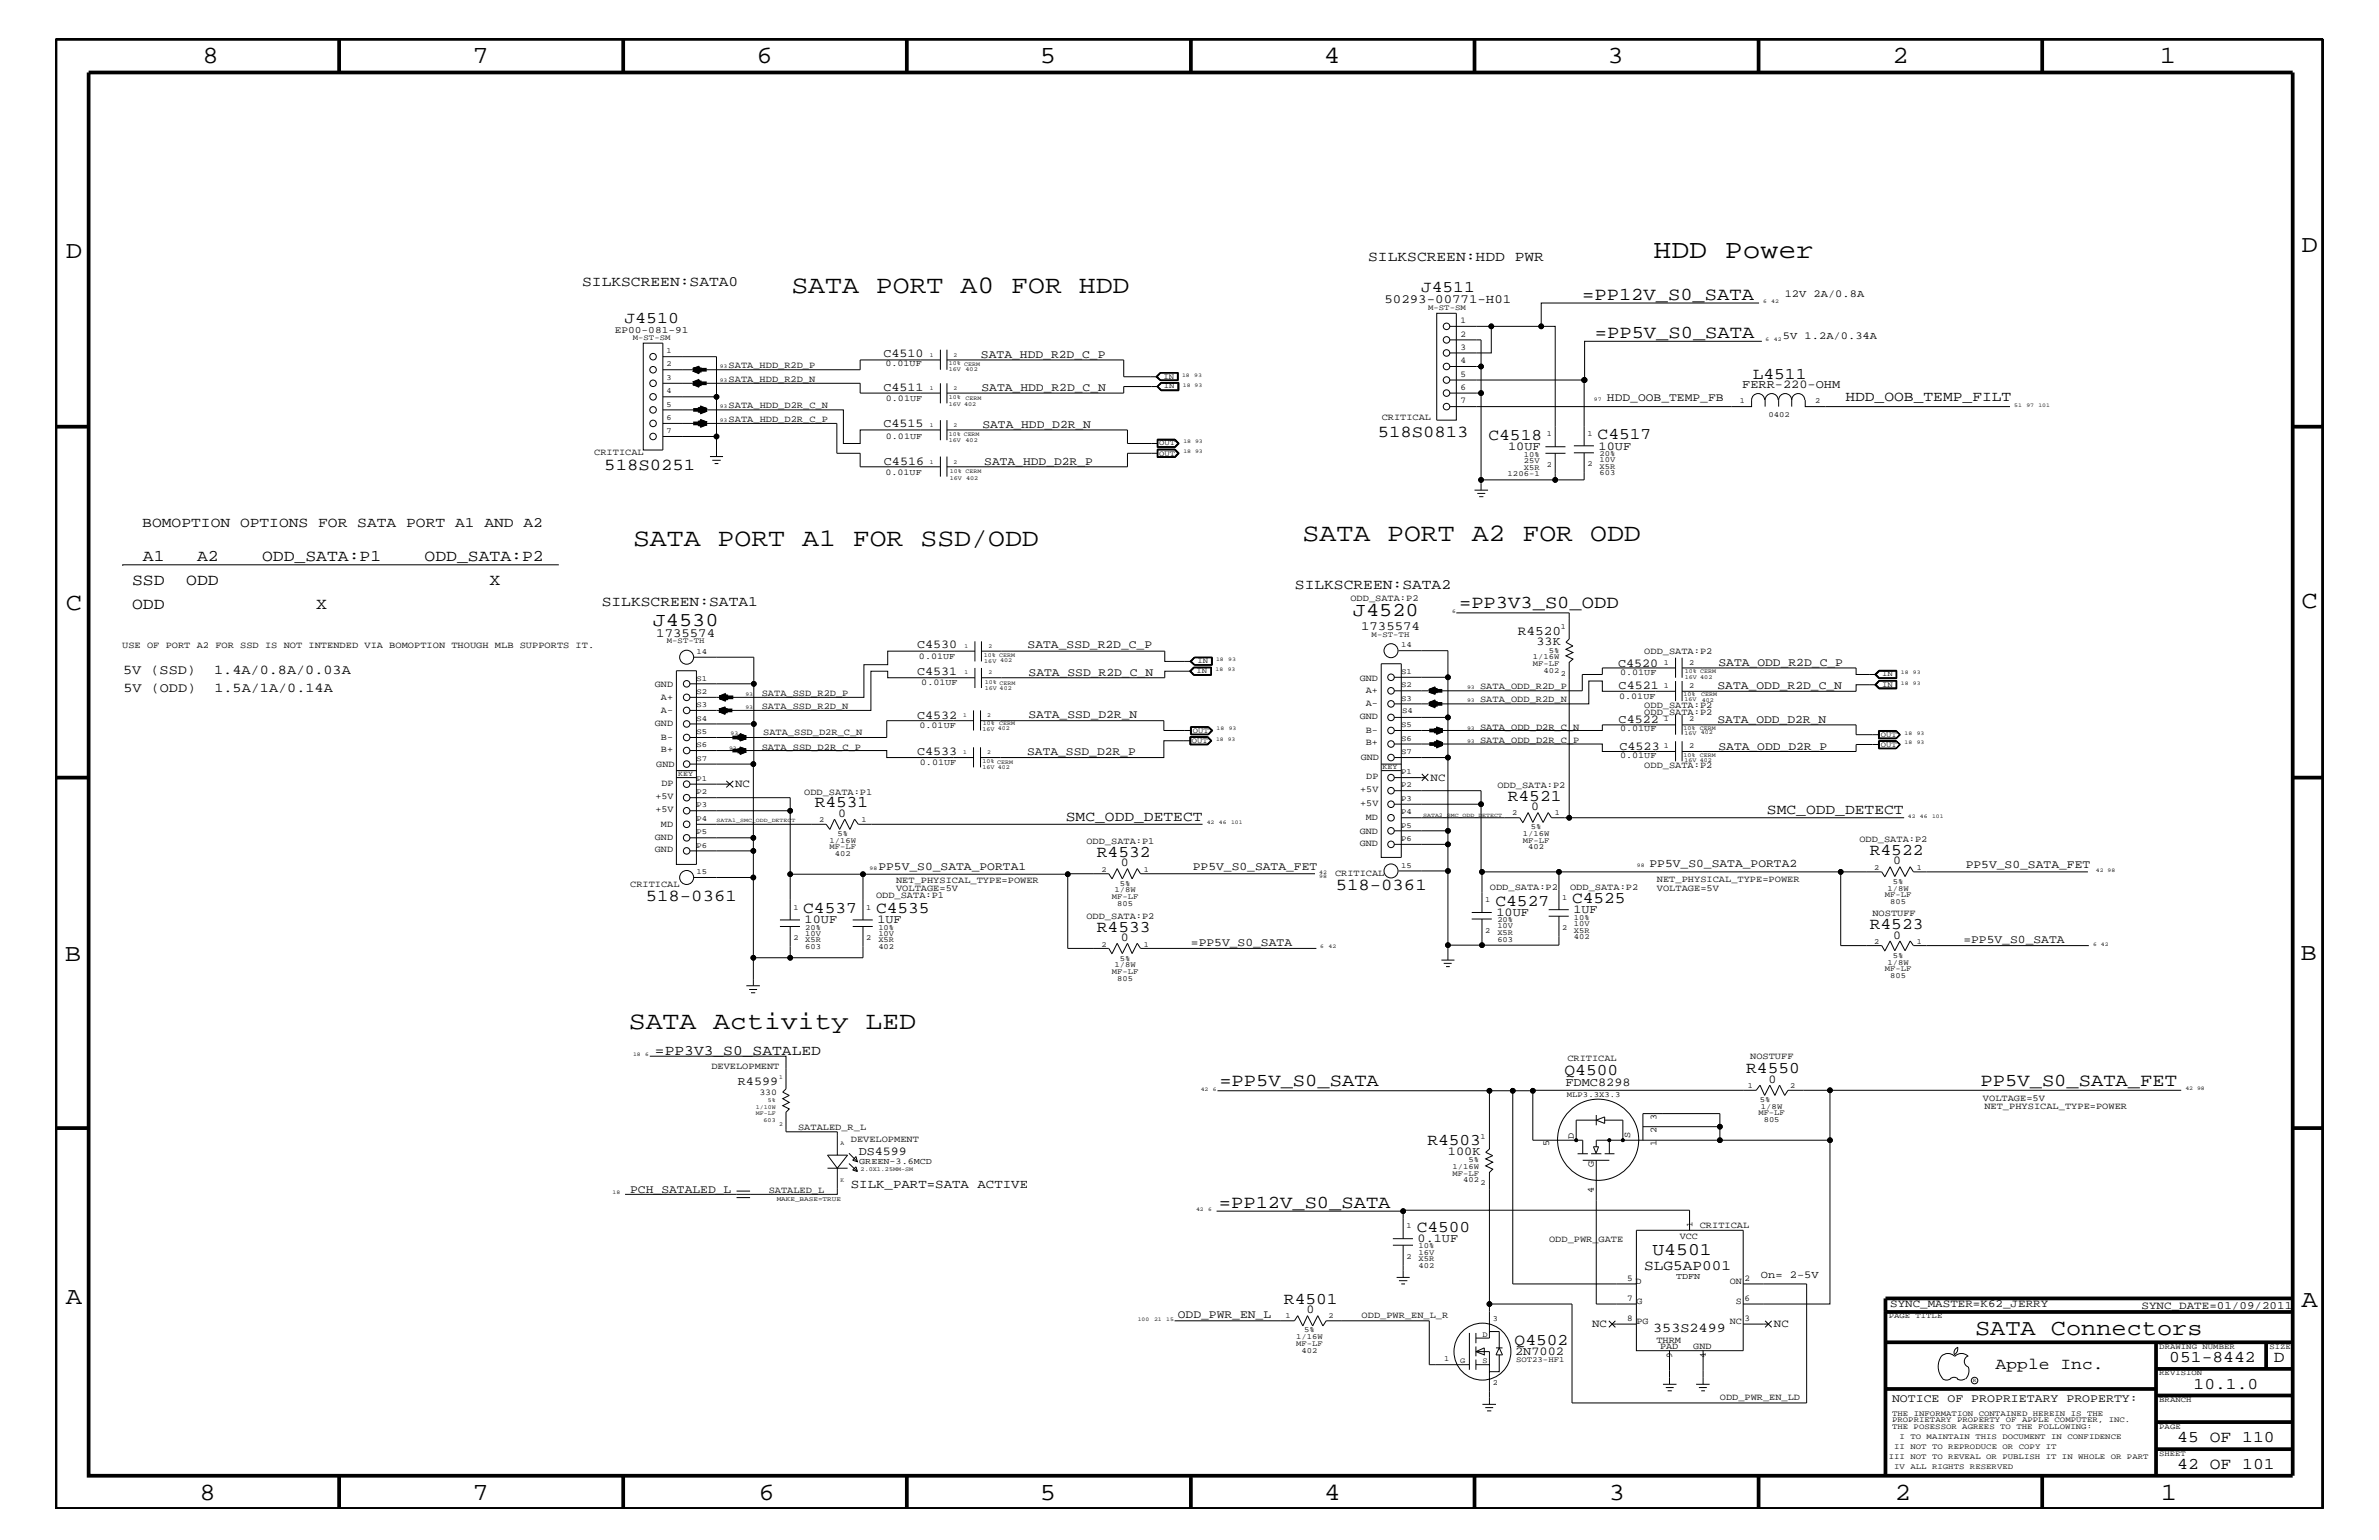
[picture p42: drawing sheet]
<svg xmlns="http://www.w3.org/2000/svg" width="432mm" height="279mm" viewBox="0 0 432 279" stroke-linecap="round" stroke-linejoin="round" font-family="sans-serif">
<defs><g id="words">
<text font-size="4.8" x="300.1" y="46.8">HDD Power</text>
<g font-size="4.6">
<text x="143.6" y="53.2">SATA PORT A0 FOR HDD</text>
<text x="114.9" y="99.1">SATA PORT A1 FOR SSD/ODD</text>
<text x="236.4" y="98.2">SATA PORT A2 FOR ODD</text>
<text x="114.1" y="186.7">SATA Activity LED</text>
</g>
<g font-size="4.5">
<text x="36.7" y="11.5">8</text>
<text x="85.8" y="11.5">7</text>
<text x="137.3" y="11.5">6</text>
<text x="188.7" y="11.5">5</text>
<text x="240.3" y="11.5">4</text>
<text x="291.8" y="11.5">3</text>
<text x="343.5" y="11.5">2</text>
<text x="392" y="11.5">1</text>
<text x="11.9" y="46.8">D</text>
<text x="417.7" y="45.7">D</text>
<text x="11.9" y="110.6">C</text>
<text x="417.7" y="110.3">C</text>
<text x="11.8" y="174.3">B</text>
<text x="417.6" y="174.2">B</text>
<text x="11.9" y="236.7">A</text>
<text x="417.7" y="237.1">A</text>
<text x="36.2" y="272.1">8</text>
<text x="85.8" y="272.1">7</text>
<text x="137.7" y="272.1">6</text>
<text x="188.7" y="272.1">5</text>
<text x="240.4" y="272.1">4</text>
<text x="292" y="272.1">3</text>
<text x="343.9" y="272.1">2</text>
<text x="392.2" y="272.1">1</text>
</g>
<text font-size="4.1" x="358.5" y="242.3">SATA Connectors</text>
<g font-size="3.6">
<text x="118.5" y="113.7">J4530</text>
<text x="245.6" y="111.7">J4520</text>
</g>
<g font-size="3.3">
<text x="287.2" y="54.5">=PP12V_S0_SATA</text>
<text x="289.5" y="61.3">=PP5V_S0_SATA</text>
<text x="264.8" y="110.3">=PP3V3_S0_ODD</text>
<text x="221.3" y="197">=PP5V_S0_SATA</text>
<text x="359.5" y="197">PP5V_S0_SATA_FET</text>
<text x="221.2" y="219.1">=PP12V_S0_SATA</text>
</g>
<text font-size="3.2" x="299.9" y="227.6">U4501</text>
<g font-size="3">
<text x="257.9" y="53">J4511</text>
<text x="113.3" y="58.5">J4510</text>
<text x="318.1" y="68.8">L4511</text>
<text x="250.1" y="79.4">518S0813</text>
<text x="270.2" y="79.9">C4518</text>
<text x="290" y="79.7">C4517</text>
<text x="109.7" y="85.3">518S0251</text>
<text x="26" y="101.8">A1</text>
<text x="35.8" y="101.8">A2</text>
<text x="47.6" y="101.8">ODD_SATA:P1</text>
<text x="77.1" y="101.8">ODD_SATA:P2</text>
<text x="24" y="106.1">SSD</text>
<text x="33.8" y="106.1">ODD</text>
<text x="88.9" y="106.1">X</text>
<text x="24" y="110.5">ODD</text>
<text x="57.4" y="110.5">X</text>
<text x="147.9" y="146.5">R4531</text>
<text x="273.7" y="145.3">R4521</text>
<text x="199.1" y="155.5">R4532</text>
<text x="339.4" y="155.1">R4522</text>
<text x="242.4" y="161.4">518-0361</text>
<text x="117.2" y="163.5">518-0361</text>
<text x="145.8" y="165.6">C4537</text>
<text x="159" y="165.6">C4535</text>
<text x="271.4" y="164.4">C4527</text>
<text x="285.3" y="163.9">C4525</text>
<text x="199.1" y="169">R4533</text>
<text x="339.4" y="168.6">R4523</text>
<text x="284" y="195">Q4500</text>
<text x="316.9" y="194.8">R4550</text>
<text x="259.1" y="207.7">R4503</text>
<text x="257.1" y="223.5">C4500</text>
<text x="233" y="236.6">R4501</text>
<text x="274.9" y="244">Q4502</text>
<text x="362.2" y="248.4">Apple Inc.</text>
<text x="393.7" y="247.1">051-8442</text>
<text x="398.1" y="252">10.1.0</text>
<text x="412.7" y="247.1">D</text>
<text x="395.2" y="261.6">45 OF 110</text>
<text x="395.2" y="266.6">42 OF 101</text>
</g>
<g font-size="2.6">
<text x="248.3" y="47.4">SILKSCREEN:HDD PWR</text>
<text x="105.7" y="51.8">SILKSCREEN:SATA0</text>
<text x="334.9" y="72.7">HDD_OOB_TEMP_FILT</text>
<text x="25.8" y="95.7">BOMOPTION OPTIONS FOR SATA PORT A1 AND A2</text>
<text x="235" y="106.9">SILKSCREEN:SATA2</text>
<text x="109.2" y="110">SILKSCREEN:SATA1</text>
<text x="193.5" y="149">SMC_ODD_DETECT</text>
<text x="320.7" y="147.7">SMC_ODD_DETECT</text>
<text x="118.9" y="191.4">=PP3V3_S0_SATALED</text>
<text x="298.4" y="230.4">SLG5AP001</text>
</g>
<g font-size="2.5">
<text x="22.4" y="122.4">5V (SSD)</text>
<text x="22.4" y="125.5">5V (ODD)</text>
<text x="38.9" y="122.4">1.4A/0.8A/0.03A</text>
<text x="38.9" y="125.5">1.5A/1A/0.14A</text>
<text x="300.1" y="241.7">353S2499</text>
</g>
<text font-size="2.4" x="275.5" y="115.3">R4520</text>
<g font-size="2.3">
<text x="251.3" y="55">50293-00771-H01</text>
<text x="119.1" y="115.5">1735574</text>
<text x="247.1" y="114.2">1735574</text>
<text x="154.4" y="215.6">SILK_PART=SATA ACTIVE</text>
</g>
<g font-size="2.2">
<text x="160.4" y="64.8">C4510</text>
<text x="160.4" y="71">C4511</text>
<text x="316.2" y="70.5">FERR-220-OHM</text>
<text x="160.4" y="77.4">C4515</text>
<text x="273.7" y="81.6">10UF</text>
<text x="290.2" y="81.6">10UF</text>
<text x="160.4" y="84.4">C4516</text>
<text x="166.5" y="117.6">C4530</text>
<text x="278.9" y="117">33K</text>
<text x="166.5" y="122.5">C4531</text>
<text x="293.7" y="120.9">C4520</text>
<text x="293.8" y="125.1">C4521</text>
<text x="166.5" y="130.4">C4532</text>
<text x="293.8" y="131.1">C4522</text>
<text x="166.5" y="137">C4533</text>
<text x="294" y="136.1">C4523</text>
<text x="152.1" y="148.2">0</text>
<text x="277.9" y="147">0</text>
<text x="203.4" y="157.2">0</text>
<text x="343.6" y="156.8">0</text>
<text x="146" y="167.5">10UF</text>
<text x="159.3" y="167.5">1UF</text>
<text x="271.6" y="166.1">10UF</text>
<text x="285.6" y="165.6">1UF</text>
<text x="203.4" y="170.7">0</text>
<text x="343.6" y="170.3">0</text>
<text x="133.9" y="196.8">R4599</text>
<text x="284.1" y="197">FDMC8298</text>
<text x="321" y="196.5">0</text>
<text x="155.9" y="209.6">DS4599</text>
<text x="262.8" y="209.6">100K</text>
<text x="257.3" y="225.3">0.1UF</text>
<text x="237.1" y="238.3">0</text>
<text x="275" y="245.8">2N7002</text>
</g>
<g font-size="2.1">
<text x="178.1" y="64.9">SATA_HDD_R2D_C_P</text>
<text x="178.1" y="70.9">SATA_HDD_R2D_C_N</text>
<text x="178.3" y="77.7">SATA_HDD_D2R_N</text>
<text x="291.7" y="72.7">HDD_OOB_TEMP_FB</text>
<text x="178.6" y="84.4">SATA_HDD_D2R_P</text>
<text x="186.5" y="117.6">SATA_SSD_R2D_C_P</text>
<text x="186.7" y="122.7">SATA_SSD_R2D_C_N</text>
<text x="311.7" y="125.1">SATA_ODD_R2D_C_N</text>
<text x="311.9" y="120.8">SATA_ODD_R2D_C_P</text>
<text x="186.7" y="130.2">SATA_SSD_D2R_N</text>
<text x="311.7" y="131.3">SATA_ODD_D2R_N</text>
<text x="186.4" y="137">SATA_SSD_D2R_P</text>
<text x="311.9" y="136.1">SATA_ODD_D2R_P</text>
<text x="159.4" y="157.8">PP5V_S0_SATA_PORTA1</text>
<text x="216.5" y="157.9">PP5V_S0_SATA_FET</text>
<text x="299.4" y="157.3">PP5V_S0_SATA_PORTA2</text>
<text x="356.8" y="157.5">PP5V_S0_SATA_FET</text>
<text x="216.2" y="171.6">=PP5V_S0_SATA</text>
<text x="356.4" y="171.1">=PP5V_S0_SATA</text>
<text x="114.4" y="216.4">PCH_SATALED_L</text>
<text x="213.8" y="239.1">ODD_PWR_EN_L</text>
<text x="343.4" y="254.4">NOTICE OF PROPRIETARY PROPERTY:</text>
</g>
<g font-size="2">
<text x="133.4" y="142.9">NC</text>
<text x="259.7" y="141.7">NC</text>
<text x="343.1" y="237.2">SYNC_MASTER=K62_JERRY</text>
<text x="388.7" y="237.4">SYNC_DATE=01/09/2011</text>
<text x="289" y="240.8">NC</text>
<text x="322" y="240.8">NC</text>
</g>
<g font-size="1.9">
<text x="323.9" y="53.9">12V 2A/0.8A</text>
<text x="323.6" y="61.5">5V 1.2A/0.34A</text>
<text x="319.6" y="231.8">On= 2-5V</text>
</g>
<text font-size="1.8" x="111.6" y="60.4">EP00-081-91</text>
<g font-size="1.7">
<text x="132.2" y="69.3">SATA_HDD_R2D_N</text>
<text x="132.2" y="66.8">SATA_HDD_R2D_P</text>
<text x="132.2" y="74.1">SATA_HDD_D2R_C_N</text>
<text x="132.2" y="76.6">SATA_HDD_D2R_C_P</text>
<text x="250.8" y="76.2">CRITICAL</text>
<text x="107.9" y="82.5">CRITICAL</text>
<text x="245.1" y="109.1">ODD_SATA:P2</text>
<text x="22.2" y="117.5">USE OF PORT A2 FOR SSD IS NOT INTENDED VIA BOMOPTION THOUGH MLB SUPPORTS IT.</text>
<text x="298.4" y="118.7">ODD_SATA:P2</text>
<text x="118.9" y="124.7">GND</text>
<text x="246.8" y="123.5">GND</text>
<text x="247.9" y="125.8">A+</text>
<text x="268.6" y="125.1">SATA_ODD_R2D_P</text>
<text x="118.9" y="131.7">GND</text>
<text x="120" y="129.3">A-</text>
<text x="120" y="127">A+</text>
<text x="138.3" y="126.3">SATA_SSD_R2D_P</text>
<text x="138.3" y="128.7">SATA_SSD_R2D_N</text>
<text x="246.8" y="130.5">GND</text>
<text x="247.9" y="128">A-</text>
<text x="268.6" y="127.5">SATA_ODD_R2D_N</text>
<text x="298.4" y="128.5">ODD_SATA:P2</text>
<text x="298.4" y="129.7">ODD_SATA:P2</text>
<text x="120" y="134.2">B-</text>
<text x="120" y="136.4">B+</text>
<text x="138.3" y="136">SATA_SSD_D2R_C_P</text>
<text x="138.5" y="133.4">SATA_SSD_D2R_C_N</text>
<text x="247" y="137.9">GND</text>
<text x="247.9" y="133">B-</text>
<text x="247.9" y="135.2">B+</text>
<text x="268.6" y="132.4">SATA_ODD_D2R_C_N</text>
<text x="268.6" y="134.7">SATA_ODD_D2R_C_P</text>
<text x="119.1" y="139.1">GND</text>
<text x="120.1" y="142.6">DP</text>
<text x="246.9" y="143.7">+5V</text>
<text x="248" y="141.4">DP</text>
<text x="271.8" y="143">ODD_SATA:P2</text>
<text x="298.4" y="139.4">ODD_SATA:P2</text>
<text x="119" y="147.3">+5V</text>
<text x="119" y="144.9">+5V</text>
<text x="146" y="144.2">ODD_SATA:P1</text>
<text x="246.9" y="146.2">+5V</text>
<text x="247.9" y="148.8">MD</text>
<text x="118.9" y="154.6">GND</text>
<text x="118.9" y="152.4">GND</text>
<text x="120" y="150.1">MD</text>
<text x="197.2" y="153.2">ODD_SATA:P1</text>
<text x="246.8" y="153.4">GND</text>
<text x="246.8" y="151.2">GND</text>
<text x="337.5" y="152.9">ODD_SATA:P2</text>
<text x="114.4" y="160.9">CRITICAL</text>
<text x="162.6" y="161.6">VOLTAGE=5V</text>
<text x="162.6" y="160.1">NET_PHYSICAL_TYPE=POWER</text>
<text x="242.3" y="158.9">CRITICAL</text>
<text x="270.4" y="161.4">ODD_SATA:P2</text>
<text x="285" y="161.4">ODD_SATA:P2</text>
<text x="300.7" y="161.7">VOLTAGE=5V</text>
<text x="300.7" y="160">NET_PHYSICAL_TYPE=POWER</text>
<text x="159" y="163">ODD_SATA:P1</text>
<text x="197.2" y="166.7">ODD_SATA:P2</text>
<text x="339.9" y="166.2">NOSTUFF</text>
<text x="129.1" y="193.9">DEVELOPMENT</text>
<text x="284.5" y="192.6">CRITICAL</text>
<text x="317.7" y="192.2">NOSTUFF</text>
<text x="300.7" y="203.1" transform="rotate(-90 300.7 203.1)">3</text>
<text x="359.9" y="199.8">VOLTAGE=5V</text>
<text x="360.2" y="201.3">NET_PHYSICAL_TYPE=POWER</text>
<text x="144.9" y="205.1">SATALED_R_L</text>
<text x="154.4" y="207.1">DEVELOPMENT</text>
<text x="281.2" y="208" transform="rotate(-90 281.2 208)">5</text>
<text x="285.7" y="206.6" transform="rotate(-90 285.7 206.6)">D</text>
<text x="295.9" y="206.5" transform="rotate(-90 295.9 206.5)">S</text>
<text x="300.7" y="208" transform="rotate(-90 300.7 208)">1</text>
<text x="300.7" y="205.5" transform="rotate(-90 300.7 205.5)">2</text>
<text x="289.3" y="211.7" transform="rotate(-90 289.3 211.7)">G</text>
<text x="139.5" y="216.4">SATALED_L</text>
<text x="289.3" y="216.4" transform="rotate(-90 289.3 216.4)">4</text>
<text x="281.2" y="225.4">ODD_PWR_GATE</text>
<text x="304.9" y="224.7">VCC</text>
<text x="308.5" y="222.9">CRITICAL</text>
<text x="296.8" y="232.9">D</text>
<text x="313.9" y="232.9">ON</text>
<text x="247.1" y="239.1">ODD_PWR_EN_L_R</text>
<text x="297" y="236.6">G</text>
<text x="315" y="236.6">S</text>
<text x="297" y="240.2">PG</text>
<text x="300.7" y="243.6">THRM</text>
<text x="301.3" y="244.8">PAD</text>
<text x="307.3" y="244.8">GND</text>
<text x="313.9" y="240.2">NC</text>
<text x="312.2" y="253.9">ODD_PWR_EN_LD</text>
</g>
<g font-size="1.6">
<text x="265.1" y="58.6">1</text>
<text x="265.1" y="65.9">4</text>
<text x="265.1" y="63.4">3</text>
<text x="265.1" y="61.1">2</text>
<text x="160.7" y="66.5">0.01UF</text>
<text x="265.1" y="70.7">6</text>
<text x="265.1" y="68.4">5</text>
<text x="160.8" y="72.8">0.01UF</text>
<text x="265.1" y="73.2">7</text>
<text x="160.8" y="79.6">0.01UF</text>
<text x="160.7" y="86.1">0.01UF</text>
<text x="166.8" y="119.6">0.01UF</text>
<text x="167.2" y="124.3">0.01UF</text>
<text x="294" y="122.5">0.01UF</text>
<text x="293.9" y="126.9">0.01UF</text>
<text x="166.9" y="132.1">0.01UF</text>
<text x="294" y="137.5">0.01UF</text>
<text x="294" y="132.7">0.01UF</text>
<text x="167" y="138.7">0.01UF</text>
<text x="137.8" y="198.7">330</text>
<text x="156" y="211.3">GREEN-3.6MCD</text>
<text x="307.2" y="222.6" transform="rotate(-90 307.2 222.6)">1</text>
<text x="295.3" y="232.4">5</text>
<text x="304.2" y="232.1">TDFN</text>
<text x="316.7" y="232.4">2</text>
<text x="295.3" y="236.1">7</text>
<text x="295.3" y="239.7">8</text>
<text x="316.7" y="236.1">6</text>
<text x="316.7" y="239.7">3</text>
<text x="303.5" y="246.3" transform="rotate(-90 303.5 246.3)">9</text>
<text x="309.6" y="246.3" transform="rotate(-90 309.6 246.3)">4</text>
</g>
<g font-size="1.4">
<text x="259.2" y="56.3">M-ST-SM</text>
<text x="114.9" y="61.8">M-ST-SM</text>
<text x="121" y="64">1</text>
<text x="121" y="71.3">4</text>
<text x="121" y="68.9">3</text>
<text x="121" y="66.5">2</text>
<text x="211.2" y="68.7">IN</text>
<text x="211.2" y="70.5">IN</text>
<text x="121" y="76.2">6</text>
<text x="121" y="73.8">5</text>
<text x="315.8" y="73.2">1</text>
<text x="321" y="75.7">0402</text>
<text x="329.4" y="73.2">2</text>
<text x="121" y="78.6">7</text>
<text x="210.4" y="80.8">OUT</text>
<text x="210.4" y="82.7">OUT</text>
<text x="276.6" y="83.9">25V</text>
<text x="276.6" y="82.8">10%</text>
<text x="280.8" y="79.2">1</text>
<text x="288.1" y="79.1">1</text>
<text x="290.3" y="82.7">20%</text>
<text x="290.3" y="83.8">10V</text>
<text x="273.6" y="86.4">1206-1</text>
<text x="276.6" y="85.2">X5R</text>
<text x="280.8" y="84.7">2</text>
<text x="288.1" y="84.5">2</text>
<text x="290.3" y="86.2">603</text>
<text x="290.3" y="85">X5R</text>
<text x="121" y="116.7">M-ST-TH</text>
<text x="126.4" y="118.6">14</text>
<text x="249" y="115.5">M-ST-TH</text>
<text x="254.3" y="117.4">14</text>
<text x="278.2" y="119.6">1/16W</text>
<text x="281.1" y="118.4">5%</text>
<text x="283.3" y="114.2">1</text>
<text x="126.4" y="123.5">S1</text>
<text x="126.4" y="125.9">S2</text>
<text x="217.2" y="122.1">IN</text>
<text x="217.3" y="120.3">IN</text>
<text x="254.3" y="122.3">S1</text>
<text x="254.3" y="124.7">S2</text>
<text x="278.2" y="120.8">MF-LF</text>
<text x="280.2" y="122">402</text>
<text x="283.3" y="122.6">2</text>
<text x="302" y="120.6">1</text>
<text x="302" y="124.8">1</text>
<text x="306.6" y="120.6">2</text>
<text x="306.6" y="124.8">2</text>
<text x="341.6" y="122.7">IN</text>
<text x="341.6" y="124.6">IN</text>
<text x="126.4" y="130.8">S4</text>
<text x="126.4" y="128.3">S3</text>
<text x="254.3" y="131.9">S5</text>
<text x="254.3" y="127.1">S3</text>
<text x="254.5" y="129.4">S4</text>
<text x="302" y="130.8">1</text>
<text x="306.6" y="130.8">2</text>
<text x="126.4" y="135.6">S6</text>
<text x="126.4" y="133.2">S5</text>
<text x="216.3" y="134.7">OUT</text>
<text x="216.5" y="133">OUT</text>
<text x="254.3" y="136.8">S7</text>
<text x="254.3" y="134.4">S6</text>
<text x="302" y="135.7">1</text>
<text x="306.6" y="135.7">2</text>
<text x="341.4" y="133.6">OUT</text>
<text x="341.4" y="135.5">OUT</text>
<text x="123.1" y="140.8">KEY</text>
<text x="126.4" y="138">S7</text>
<text x="126.4" y="141.7">P1</text>
<text x="251" y="139.6">KEY</text>
<text x="254.3" y="142.9">P2</text>
<text x="254.3" y="140.4">P1</text>
<text x="126.4" y="146.5">P3</text>
<text x="126.4" y="144">P2</text>
<text x="126.4" y="149">P4</text>
<text x="148.7" y="149.2">2</text>
<text x="156.4" y="149.2">1</text>
<text x="254.3" y="145.3">P3</text>
<text x="254.3" y="147.7">P4</text>
<text x="274.5" y="147.9">2</text>
<text x="282.2" y="147.9">1</text>
<text x="126.4" y="153.8">P6</text>
<text x="126.4" y="151.3">P5</text>
<text x="150.6" y="154.1">MF-LF</text>
<text x="150.6" y="152.9">1/16W</text>
<text x="151.6" y="155.4">402</text>
<text x="152" y="151.8">5%</text>
<text x="254.3" y="152.6">P6</text>
<text x="254.3" y="150.1">P5</text>
<text x="276.4" y="151.8">1/16W</text>
<text x="276.4" y="152.9">MF-LF</text>
<text x="277.4" y="154.1">402</text>
<text x="277.8" y="150.5">5%</text>
<text x="126.4" y="158.6">15</text>
<text x="199.9" y="158.2">2</text>
<text x="202.3" y="161.9">1/8W</text>
<text x="203.2" y="160.7">5%</text>
<text x="207.6" y="158.2">1</text>
<text x="254.3" y="157.4">15</text>
<text x="340.2" y="157.8">2</text>
<text x="342.6" y="161.6">1/8W</text>
<text x="343.5" y="160.3">5%</text>
<text x="347.9" y="157.8">1</text>
<text x="144" y="165">1</text>
<text x="157.2" y="165">1</text>
<text x="201.8" y="163.1">MF-LF</text>
<text x="202.8" y="164.4">805</text>
<text x="269.6" y="163.7">1</text>
<text x="271.8" y="167.3">20%</text>
<text x="283.5" y="163.3">1</text>
<text x="285.7" y="166.9">10%</text>
<text x="342.1" y="162.8">MF-LF</text>
<text x="343.1" y="163.9">805</text>
<text x="144" y="170.5">2</text>
<text x="146.1" y="169.8">10V</text>
<text x="146.1" y="168.7">20%</text>
<text x="146.1" y="171">X5R</text>
<text x="146.1" y="172.2">603</text>
<text x="157.2" y="170.5">2</text>
<text x="159.4" y="169.8">10V</text>
<text x="159.4" y="168.7">10%</text>
<text x="159.4" y="171">X5R</text>
<text x="159.4" y="172.2">402</text>
<text x="199.9" y="171.7">2</text>
<text x="207.6" y="171.7">1</text>
<text x="269.6" y="169.2">2</text>
<text x="271.8" y="170.9">603</text>
<text x="271.8" y="169.7">X5R</text>
<text x="271.8" y="168.4">10V</text>
<text x="283.5" y="168.7">2</text>
<text x="285.7" y="170.4">402</text>
<text x="285.7" y="169.2">X5R</text>
<text x="285.7" y="168">10V</text>
<text x="340.2" y="171.2">2</text>
<text x="343.5" y="173.8">5%</text>
<text x="347.9" y="171.2">1</text>
<text x="201.8" y="176.7">MF-LF</text>
<text x="202.3" y="175.5">1/8W</text>
<text x="202.8" y="177.9">805</text>
<text x="203.2" y="174.3">5%</text>
<text x="342.1" y="176.2">MF-LF</text>
<text x="342.6" y="175">1/8W</text>
<text x="343.1" y="177.4">805</text>
<text x="317.2" y="197.4">1</text>
<text x="325" y="197.4">2</text>
<text x="284.4" y="199.1">MLP3.3X3.3</text>
<text x="319.2" y="202.4">MF-LF</text>
<text x="319.4" y="200">5%</text>
<text x="319.6" y="201.2">1/8W</text>
<text x="320.1" y="203.6">805</text>
<text x="268.7" y="206.6">1</text>
<text x="263.7" y="212.1">1/16W</text>
<text x="263.7" y="213.3">MF-LF</text>
<text x="265.6" y="214.5">402</text>
<text x="266.5" y="210.8">5%</text>
<text x="268.7" y="215.1">2</text>
<text x="255.3" y="222.9">1</text>
<text x="257.5" y="227.6">16V</text>
<text x="257.5" y="226.5">10%</text>
<text x="255.3" y="228.4">2</text>
<text x="257.5" y="230.1">402</text>
<text x="257.5" y="228.8">X5R</text>
<text x="233.3" y="239.2">1</text>
<text x="241.1" y="239.2">2</text>
<text x="270.9" y="239.7">3</text>
<text x="342.8" y="239.2">PAGE TITLE</text>
<text x="235.2" y="244.2">MF-LF</text>
<text x="235.2" y="243">1/16W</text>
<text x="236.2" y="245.4">402</text>
<text x="236.7" y="241.8">5%</text>
<text x="269.1" y="242.5">D</text>
<text x="391.9" y="244.7">DRAWING NUMBER</text>
<text x="411.9" y="244.7">SIZE</text>
<text x="262.1" y="247">1</text>
<text x="265" y="247.3">G</text>
<text x="269.1" y="247.3">S</text>
<text x="270.9" y="251.2">2</text>
<text x="275.2" y="247.1">SOT23-HF1</text>
<text x="391.9" y="249.5">REVISION</text>
<text x="343.4" y="256.8">THE INFORMATION CONTAINED HEREIN IS THE</text>
<text x="391.9" y="254.4">BRANCH</text>
<text x="343.4" y="259.3">THE POSESSOR AGREES TO THE FOLLOWING:</text>
<text x="343.4" y="258">PROPRIETARY PROPERTY OF APPLE COMPUTER, INC.</text>
<text x="343.8" y="262.9">II NOT TO REPRODUCE OR COPY IT</text>
<text x="344.8" y="261.1">I TO MAINTAIN THIS DOCUMENT IN CONFIDENCE</text>
<text x="391.9" y="259.3">PAGE</text>
<text x="342.8" y="264.7">III NOT TO REVEAL OR PUBLISH IT IN WHOLE OR PART</text>
<text x="343.8" y="266.6">IV ALL RIGHTS RESERVED</text>
<text x="391.9" y="264.1">SHEET</text>
</g>
<text font-size="1.2" x="141" y="217.9">MAKE_BASE=TRUE</text>
<g font-size="1.1">
<text x="168.7" y="64.7">1</text>
<text x="173.1" y="64.7">2</text>
<text x="168.7" y="70.7">1</text>
<text x="172.2" y="67.3">16V</text>
<text x="172.2" y="66.2">10% CERM</text>
<text x="173.1" y="70.7">2</text>
<text x="175.3" y="67.3">402</text>
<text x="168.7" y="77.4">1</text>
<text x="172.2" y="73.7">16V 402</text>
<text x="172.2" y="72.4">10%</text>
<text x="173.1" y="77.4">2</text>
<text x="175.3" y="72.6">CERM</text>
<text x="172.2" y="79.1">10% CERM</text>
<text x="172.2" y="80.2">16V</text>
<text x="175.3" y="80.2">402</text>
<text x="168.7" y="84.1">1</text>
<text x="172.4" y="87.1">16V 402</text>
<text x="172.4" y="85.9">10% CERM</text>
<text x="173.1" y="84.1">2</text>
<text x="175.1" y="117.5">1</text>
<text x="178.6" y="119.2">10% CERM</text>
<text x="179.4" y="117.5">2</text>
<text x="175.1" y="122.4">1</text>
<text x="178.6" y="120.3">16V 402</text>
<text x="178.7" y="125.2">16V 402</text>
<text x="178.7" y="124.1">10% CERM</text>
<text x="179.4" y="122.4">2</text>
<text x="305.8" y="123.1">16V 402</text>
<text x="305.8" y="122.1">10% CERM</text>
<text x="174.8" y="130.2">1</text>
<text x="178.4" y="131.6">10% CERM</text>
<text x="179.2" y="130.2">2</text>
<text x="305.6" y="126.4">10%</text>
<text x="305.7" y="127.2">16V</text>
<text x="308.8" y="126.4">CERM</text>
<text x="308.9" y="127.4">402</text>
<text x="174.8" y="136.8">1</text>
<text x="178.3" y="132.7">16V 402</text>
<text x="179.2" y="136.8">2</text>
<text x="305.6" y="132.4">10% CERM</text>
<text x="305.6" y="137.3">10% CERM</text>
<text x="305.7" y="133.4">16V 402</text>
<text x="178.3" y="138.4">10% CERM</text>
<text x="178.3" y="139.6">16V 402</text>
<text x="305.7" y="138.3">16V 402</text>
<text x="141.4" y="195.7">1</text>
<text x="137.2" y="202.4">MF-LF</text>
<text x="137.2" y="201.2">1/10W</text>
<text x="138.6" y="203.6">603</text>
<text x="139.4" y="200">5%</text>
<text x="141.4" y="204.2">2</text>
<text x="152.6" y="207.7">A</text>
<text x="152.6" y="214.4">K</text>
<text x="156.2" y="212.5">2.0X1.25MM-SM</text>
</g>
<g font-size="1">
<text x="320" y="55">6</text>
<text x="321.5" y="55">42</text>
<text x="320.5" y="61.9">6</text>
<text x="322" y="61.9">42</text>
<text x="130.6" y="69.3">93</text>
<text x="130.6" y="66.8">93</text>
<text x="214.5" y="68.4">18</text>
<text x="214.7" y="70.1">18 93</text>
<text x="216.7" y="68.4">93</text>
<text x="130.6" y="76.6">93</text>
<text x="130.6" y="74.1">93</text>
<text x="289.3" y="72.7">97</text>
<text x="365.6" y="73.8">51</text>
<text x="367.8" y="73.8">97</text>
<text x="370" y="73.8">101</text>
<text x="214.8" y="80.5">18 93</text>
<text x="214.8" y="82.2">18 93</text>
<text x="263.6" y="111.2">6</text>
<text x="220.6" y="121.8">18</text>
<text x="220.7" y="120">18</text>
<text x="222.8" y="121.8">93</text>
<text x="222.9" y="120">93</text>
<text x="266.3" y="125.1">93</text>
<text x="345" y="122.4">18</text>
<text x="345" y="124.2">18</text>
<text x="347.2" y="122.4">93</text>
<text x="347.2" y="124.2">93</text>
<text x="135.3" y="126.3">93</text>
<text x="135.3" y="128.7">93</text>
<text x="266.3" y="127.5">93</text>
<text x="132.3" y="136">93</text>
<text x="132.6" y="133.4">93</text>
<text x="220.7" y="134.4">18 93</text>
<text x="220.8" y="132.5">18</text>
<text x="223" y="132.5">93</text>
<text x="266.3" y="132.4">93</text>
<text x="266.3" y="134.7">93</text>
<text x="345.7" y="133.3">18</text>
<text x="345.7" y="135.1">18</text>
<text x="347.9" y="133.3">93</text>
<text x="347.9" y="135.1">93</text>
<text x="130" y="149.2">SATA1_SMC_ODD_DETECT</text>
<text x="219" y="149.5">42</text>
<text x="221.2" y="149.5">46</text>
<text x="223.4" y="149.5">101</text>
<text x="258.3" y="148.2">SATA2_SMC_ODD_DETECT</text>
<text x="346.3" y="148.4">42</text>
<text x="348.5" y="148.4">46</text>
<text x="350.7" y="148.4">101</text>
<text x="157.8" y="157.8">98</text>
<text x="239.4" y="158.5">42</text>
<text x="239.4" y="159.4">98</text>
<text x="297.1" y="157.3">98</text>
<text x="380.4" y="158.2">42 98</text>
<text x="239.6" y="172.1">6</text>
<text x="241.1" y="172.1">42</text>
<text x="379.9" y="171.6">6</text>
<text x="381.3" y="171.6">42</text>
<text x="114.9" y="191.6">18</text>
<text x="117.1" y="191.6">6</text>
<text x="217.9" y="197.9">42</text>
<text x="220.1" y="197.9">6</text>
<text x="396.7" y="197.8">42 98</text>
<text x="111.2" y="216.7">18</text>
<text x="217.1" y="219.7">42</text>
<text x="219.3" y="219.7">6</text>
<text x="206.5" y="239.6">100</text>
<text x="209.5" y="239.6">21</text>
<text x="211.7" y="239.6">15</text>
<text x="358.1" y="250.7">R</text>
</g>
</g></defs>
<g fill="none" stroke="#000" stroke-width=".18">
<path d="M260.8 56.8h3.5v19.4h-3.5zM263.1 59.2h16.6M270.7 59.2v4.8h-7.6M319.3 55h-39.6v4.2h2.6v21.9M116.8 62.3h3.5v19.3h-3.5zM120.3 74.4h32.8v6.1h3v-2.5h14.6M120.3 76.8h31.6v5.4h4.2v2.5h14.6M120.3 79.2h9.7M120.3 72h9.7M120.3 64.7h9.7v18.1M120.3 69.5h35.8v1.8h14.6M170.7 65.3h-14.6v1.8h-35.8"/>
<path d="M170.7 63.4v3.7M170.7 69.5v3.7M170.7 76.2v3.7M171.9 63.4v3.7M171.9 69.5v3.7M171.9 76.2v3.7M171.9 65.3h32.1v3.1h6.1M171.9 78h32.7v2.5h5.5M210.1 79.7h3.2l.7 .8-.7 .7h-3.2zM210.1 70.1l.7-.6h3v1.2h-3zM210.1 70.1h-6.1v1.2h-32.1M210.1 79.8h3.2l.6 .7-.6 .6h-3.2z"/>
<path d="M210.1 70.1l.6 .7M210.1 79.9h3.1l.6 .6-.6 .6M210.6 67.6h3.3v1.4h-3.3l-.8-.6zM210.7 67.7l-.6 .7 .6 .5M210.7 68.9h3.1M210.7 67.6l-.8 .8 .8 .6M210.7 67.7l-.7 .7 .7 .5M210.7 67.7h3.1M210.7 69.4h3.3v1.5h-3.3l-.7-.8zM210.7 69.5l-.6 .6 .6 .7M210.7 70.8h3.3M210.7 69.5h3.3"/>
<path d="M210.7 69.5l-.6 .6M213.3 79.7l.7 .8-.7 .6h-3.2M213.7 67.7v1.2M213.8 67.6v1.4M213.9 69.5v1.3M263.1 61.7h5.7v4.8h-5.7M268.8 66.5v4.8h-5.7M268.8 71.3v17.6M287.5 68.9v12M319.8 61.9h-32.2v7h-24.5M320.3 72.6a1.19 1.19 0 0 0-1.2-1.2 1.19 1.19 0 0 0-1.2 1.2v1.2h-54.8M322.7 72.6a1.19 1.19 0 0 0-1.1-1.2 1.19 1.19 0 0 0-1.2 1.2v1.2"/>
<path d="M325.2 72.6a1.19 1.19 0 0 0-1.2-1.2 1.19 1.19 0 0 0-1.2 1.2v1.2M325.2 72.6a1.19 1.19 0 0 1 1.2-1.2 1.19 1.19 0 0 1 1.2 1.2M325.2 72.6v1.2M327.7 72.6v1.2h37.1M128.9 82.8h2.3M129.3 83.5h1.5M129.7 84.1h.7M170.7 82.8v3.7M171.9 82.8v3.7M210.1 81.5h3.2l.7 .7-.7 .8h-3.2zM210.1 81.6h3.2M210.1 82.2h-5.5v2.5h-32.7"/>
<path d="M210.1 81.6h3.1l.6 .6-.6 .6h-3.1M210.1 81.6v1.3h3.2l.6-.7-.6-.6M213.3 81.6l.7 .6-.7 .8M267.6 88.9h2.5M268.1 89.5h1.5M268.5 90.1h.7M268.8 87.1h13.5M280.5 82.2h3.6M280.5 81.1h3.6M285.7 82.2h3.6M285.7 80.9h3.6M287.5 82.2v4.9h-5.2v-4.9"/>
<path d="M101.4 102.5h-79.1v.1M125.9 119.2h10.9v4.9h-11.6M177 118.1h-15.9v2.5h-4.3v5.9h-31.6M177 116.4v3.6M178.1 118.1h33.3v1.9h4.8M178.1 116.4v3.6M216.7 119.2h3.3v1.5h-3.3l-.7-.7zM216.8 119.3l-.6 .7 .6 .6M216.8 119.2l-.7 .8 .7 .7M216.8 119.3h3.2M219.9 119.3v1.3M220 119.2v1.5"/>
<path d="M253.8 118.1h9v4.8h-9.7M264.3 111.2h20.5v4.7l-.6 .6 1.3 .7-1.3 .6 1.3 .6-1.3 .6 1.3 .6-.7 .6v28.2h60.8M304.1 119.3v3.7M305.3 119.3v3.7M122.8 121.7h3.6v35.1h-3.6zM122.8 139.8h3.6M125.2 136.2h35.8v1.2h15.7M136.7 138.6v13.4h-11.5M136.8 124.1v7.2h-11.6M136.8 131.3v7.3h-11.6M176.7 130.8h-15.7v3h-35.8M176.7 128.9v3.6"/>
<path d="M176.7 135.6v3.6M177 123h-15.9v-1.2h-3v7.1h-32.9M177 121.2v3.6M178 130.8h33.2v1.7h5M178 128.9v3.6M178 135.6v3.6M178.1 121.2v3.6M216 133.6h3.2l.8 .8-.8 .8h-3.2zM216 135.1h3.2M216 133.7h3.2M216.1 131.9h3.3l.7 .6-.7 .8h-3.3zM216.1 133.7v1.4"/>
<path d="M216.2 121.8h-4.8v1.2h-33.3M216.2 134.4h-5v3h-33.2M216.2 133.2h3.1M216.2 131.9v1.4M216.2 133.8h2.9l.7 .6-.7 .6h-2.9zM216.2 131.9h3.1M216.2 131.9v1.3M216.7 121h3.2v1.5h-3.2l-.8-.7zM216.7 121.1l-.7 .7 .7 .7M216.7 122.5h3.2M216.7 121.1h3.2M216.7 121.1l-.6 .7 .6 .7"/>
<path d="M216.8 120.6h3.2M219.2 133.7l.7 .7-.7 .7M219.2 133.7l.6 .7M219.3 131.9l.7 .6-.7 .8M219.3 131.9l.7 .6-.7 .7M219.3 131.9l.6 .6-.6 .7M219.8 121.2h-3.1l-.5 .6 .5 .6h3.1M219.8 121.1v1.4M219.8 134.4l-.6 .7M250.7 120.4h3.6v35.2h-3.6zM250.7 139.8h3.6M250.7 138.6h3.6"/>
<path d="M253.1 135h37.7v1.3h13.3M253.1 137.4h9.7M253.1 130.2h9.7M262.8 137.4v13.3h-9.7M262.8 122.9v14.5M304.1 125.4h-13.3v-1.8h-2.4v4.1h-35.3M304.1 131.5h-13.3v1h-37.7M304.1 121.2h-13.3v1.2h-3.6v2.9h-34.1M304.1 123.6v3.6M304.1 129.7v3.6M304.1 134.5v3.6M305.3 121.2h31.6v1.2h3.6"/>
<path d="M305.3 131.5h31.6v1.8h4.2M305.3 123.6v3.6M305.3 129.7v3.6M305.3 134.5v3.6M340.3 122.4l.7-.8h3.3v1.5h-3.3zM340.3 124.2l.7-.7h3.3v1.5h-3.3zM340.5 124.2h-3.6v1.2h-31.6M341 132.5h3.2l.7 .8-.7 .8h-3.2zM341 123.5l-.6 .7 .6 .7h3.3M341 132.6h3.2l.6 .7-.6 .7h-3.2zM341 134.4v1.4M341 135.7h3.2"/>
<path d="M341 134.5h3.2M341.1 123.6l-.6 .6 .6 .6M341.1 135.1h-4.2v1.2h-31.6M341.1 121.7l-.7 .7 .7 .6M341.1 123.6h3.1v1.2h-3.1M341.1 123.6l-.7 .6 .7 .6M341.1 132.7h3.1l.6 .6-.6 .6h-3.1zM341.1 134.5v1.2M344.2 121.8h-3.1l-.6 .6 .6 .6h3.1M344.2 134.4h-3.2v1.4h3.2M344.2 121.7v1.3M344.2 134.4l.7 .7-.7 .7"/>
<path d="M344.2 134.4l.6 .7M344.2 134.5l.6 .6M344.2 134.5l.6 .6-.6 .6M344.3 121.7h-3.3l-.6 .7 .6 .6h3.3M344.8 135.1l-.6 .7M344.8 135.1l-.6 .6M122.8 141.1h3.6M125.2 144.7h18.2v2.4h-18.2M125.2 142.3h7.3M126.4 149.5h23.5l.7 1 .9-1.9 .9 1.9 .9-1.9 1 1.9 .8-1.9 .7 .9h62.5M131.8 141.7l1.3 1.2M133.1 141.7l-1.3 1.2"/>
<path d="M136.7 152v2.4h-11.5M136.7 154.4v4.8h-10.8M136.7 159.2v19.6M143.4 158.6h13.2v8.3M143.4 147.1v19.8M156.6 158.6h37.2M238.7 158.5h-31.7l-.6-.9-.9 1.9-.9-1.9-.9 1.9-.9-1.9-1 1.9-.5-1h-7.5v13.6h7.5l.5 1M253.1 143.5h15.7v2.4h-15.7M253.1 141.1h5.6M254.3 148.4h21.5l.6 .9M258.1 140.4l1.1 1.3M259.2 140.4l-1.1 1.3"/>
<path d="M262.8 150.7v2.5h-9.7M262.8 153.2v4.8h-9M262.8 158v13.5h6.2M268.8 145.9v12.3h.2v7.4M269 158.2h14v6.8M283 158.2h58.5l.6 .9M284.8 148.4h-3.2l-.6-1-.9 1.8-1-1.8-.9 1.8-.8-1.8-1 1.8M334.1 158.2v13.4h7.4l.6 1M379 158.2h-31.7l-.6-.9-.9 1.7-1-1.7-.9 1.7-.8-1.7-1 1.7M135.5 178.8h2.4M136 179.5h1.4M136.7 173.8h6.7"/>
<path d="M141.6 168.1h3.6M141.6 166.9h3.6M143.4 168.1v5.7h13.2v-5.7M154.8 168.1h3.6M154.8 166.9h3.6M238.9 172.1h-31.9l-.6-1-.9 1.9-.9-1.9-.9 1.9-.9-1.9-1 1.9M261.6 174.2h2.4M262 174.8h1.5M262.5 175.4h.6M262.8 171.5v2.7M267.1 166.7h3.7M267.1 165.6h3.7"/>
<path d="M281.1 166.2h3.6M281.1 165h3.6M283 166.2v5.3h-14v-4.8M379.1 171.6h-31.8l-.6-.9-.9 1.8-1-1.8-.9 1.8-.8-1.8-1 1.8M117.9 191.6h24.8v6l-.6 .5 1.2 .6-1.2 .6 1.2 .7-1.2 .6 1.2 .6-.6 .6v3.5h9.3v4.3M136.3 180.1h.8M221 197.9h57.2M270.3 197.9v10.6l-.6 .6 1.2 .6-1.2 .6 1.2 .5-1.2 .7 1.2 .6-.6 .6v30.1h-2.4M274.6 197.9v35h22.4M332.1 197.8h63.8M133.7 217.3h2.4M133.7 216.1h2.4"/>
<path d="M150.2 211.9h3.6M152 211.9l1.8-2.3h-3.6l1.8 2.3v4.8h-38.5M154.1 211.1l1.5 1.4M154.1 209.2l1.5 1.6M155.4 209.8l.2 1-.8-.3zM155.4 211.7l.2 .8-.8-.2zM220.8 219.7h33.9M286.3 209.3h1.9M287.3 210.5h4.8M288.8 209.3h1.9M289.7 203.2l1.6-.6v1.2zM289.7 209.2l.5-1.1h-1l.5 1.2"/>
<path d="M289.7 202.3v1.9M289.7 210.5v26.1h7.3M289.7 203.2h-3.6v3.7M291.3 209.3h1.7M291.3 203.2h3.3v3.7M292.1 206.9v2.4M298.2 204.4h14v-2.4h-14v4.9M312.2 204.4v2.5h-22.5v1.2M312.2 206.9h19.9v29.7h-15.7M332.1 206.9v-9.1h-7.6l-.6 .9-.9-1.8-.8 1.8-1-1.8-.9 1.8-.9-1.8-.6 .9h-40.6v9.1h9.1v2.4M213.2 239.6h21.8l.5-.9 1 1.9 .8-1.9 1 1.9 .9-1.9 .9 1.9 .6-1h18.7v8h7.3M252.8 225.9h3.7"/>
<path d="M252.8 224.7h3.7M253.5 231.8h2.4M253.9 232.4h1.5M254.3 232.9h.7M254.7 225.9v5.9M292 239.6l1.2 1.2M293.2 239.6l-1.2 1.2M297 223.2h19.4v21.9h-19.4zM306.7 223.2v-3.6h-52v5.1M316.4 232.9h11.5v21.6h-42.6v-17.9h-15M320.4 239.6l1.2 1.2M321.6 239.6l-1.2 1.2"/>
<path d="M266.7 241.8v6.7M267.9 245.2l1.5-.7v1.3zM267.9 245.2h2.4v9.6M267.9 247.6h2.4M267.9 241.8v1.9M267.9 244.3v1.8M267.9 246.7v1.8M269.1 254.8h2.4M269.6 255.4h1.4M269.9 256h.8M270.3 241.6h1.8v2.9l.6 1.3h-1.2l.6-1.3M271.5 244.5h1.2"/>
<path d="M272.1 245.8v3.1h-1.8M292.6 240.2h4.4M301.8 251.1h2.5M302.3 251.7h1.5M302.7 252.3h.7M303 245.1v6M307.8 251.1h2.5M308.4 251.7h1.4M308.8 252.3h.7M309.1 245.1v6M316.4 240.2h4.6M352.3 246.1a1.69 1.69 0 0 1 2.5 0 1.72 1.72 0 0 1 2.4 0"/>
<path d="M352.4 246a3.2 3.2 0 0 0 .4 4.3l.8 .1 .4-.2M354 250.2l.7-.3 .7 .3M355.2 250.2l.7 .2 .7-.2M355.3 244.4v.3a1.18 1.18 0 0 1-.6 1.1M355.4 244.4a.99 .99 0 0 0-.6 1.4M357.2 246a1.04 1.04 0 0 0-.7 1 1.04 1.04 0 0 0 .7 1M357.3 248l.1 .7a2.11 2.11 0 0 1-.6 1.5"/>
<circle cx="262.6" cy="59.2" r=".59"/>
<circle cx="270.7" cy="59.2" r=".42"/>
<circle cx="279.7" cy="59.2" r=".42"/>
<circle cx="118.5" cy="76.8" r=".59"/>
<circle cx="118.5" cy="69.5" r=".59"/>
<circle cx="118.5" cy="67.1" r=".59"/>
<circle cx="118.5" cy="64.7" r=".59"/>
<circle cx="118.5" cy="72" r=".59"/>
<circle cx="118.5" cy="79.2" r=".59"/>
<circle cx="118.5" cy="74.4" r=".59"/>
<circle cx="130" cy="72" r=".42"/>
<circle cx="130" cy="79.2" r=".42"/>
<circle cx="262.6" cy="73.8" r=".59"/>
<circle cx="262.6" cy="64" r=".59"/>
<circle cx="262.6" cy="71.3" r=".59"/>
<circle cx="262.6" cy="66.5" r=".59"/>
<circle cx="262.6" cy="68.9" r=".59"/>
<circle cx="262.6" cy="61.7" r=".59"/>
<circle cx="268.8" cy="66.5" r=".42"/>
<circle cx="268.8" cy="71.3" r=".42"/>
<circle cx="287.5" cy="68.9" r=".42"/>
<circle cx="287.6" cy="68.9" r=".42"/>
<circle cx="268.8" cy="87.1" r=".42"/>
<circle cx="282.3" cy="87.1" r=".42"/>
<circle cx="124.6" cy="119.2" r="1.27"/>
<circle cx="252.5" cy="118.1" r="1.27"/>
<circle cx="124.6" cy="131.3" r=".59"/>
<circle cx="124.6" cy="128.9" r=".59"/>
<circle cx="124.6" cy="136.2" r=".59"/>
<circle cx="124.6" cy="126.5" r=".59"/>
<circle cx="124.6" cy="133.8" r=".59"/>
<circle cx="124.6" cy="124.1" r=".59"/>
<circle cx="124.6" cy="138.6" r=".59"/>
<circle cx="136.7" cy="138.6" r=".42"/>
<circle cx="136.8" cy="131.3" r=".42"/>
<circle cx="136.8" cy="124.1" r=".42"/>
<circle cx="252.5" cy="122.9" r=".59"/>
<circle cx="252.5" cy="130.2" r=".59"/>
<circle cx="252.5" cy="137.4" r=".59"/>
<circle cx="252.5" cy="125.3" r=".59"/>
<circle cx="252.5" cy="132.5" r=".59"/>
<circle cx="252.5" cy="135" r=".59"/>
<circle cx="252.5" cy="127.7" r=".59"/>
<circle cx="262.8" cy="122.9" r=".42"/>
<circle cx="262.8" cy="137.4" r=".42"/>
<circle cx="262.8" cy="130.2" r=".42"/>
<circle cx="124.6" cy="159.2" r="1.27"/>
<circle cx="124.6" cy="142.3" r=".59"/>
<circle cx="124.6" cy="149.5" r=".59"/>
<circle cx="124.6" cy="152" r=".59"/>
<circle cx="124.6" cy="154.4" r=".59"/>
<circle cx="124.6" cy="147.1" r=".59"/>
<circle cx="124.6" cy="144.7" r=".59"/>
<circle cx="136.7" cy="159.2" r=".42"/>
<circle cx="136.7" cy="152" r=".42"/>
<circle cx="136.7" cy="154.4" r=".42"/>
<circle cx="143.4" cy="147.1" r=".42"/>
<circle cx="143.4" cy="158.6" r=".42"/>
<circle cx="156.6" cy="158.6" r=".42"/>
<circle cx="193.8" cy="158.6" r=".42"/>
<circle cx="252.5" cy="158" r="1.27"/>
<circle cx="252.5" cy="150.7" r=".59"/>
<circle cx="252.5" cy="141.1" r=".59"/>
<circle cx="252.5" cy="145.9" r=".59"/>
<circle cx="252.5" cy="148.4" r=".59"/>
<circle cx="252.5" cy="143.5" r=".59"/>
<circle cx="252.5" cy="153.2" r=".59"/>
<circle cx="262.8" cy="150.7" r=".42"/>
<circle cx="262.8" cy="153.2" r=".42"/>
<circle cx="262.8" cy="158" r=".42"/>
<circle cx="268.8" cy="145.9" r=".42"/>
<circle cx="269" cy="158.2" r=".42"/>
<circle cx="283" cy="158.2" r=".42"/>
<circle cx="284.8" cy="148.4" r=".42"/>
<circle cx="334.1" cy="158.2" r=".42"/>
<circle cx="136.7" cy="173.8" r=".42"/>
<circle cx="143.4" cy="173.8" r=".42"/>
<circle cx="262.8" cy="171.5" r=".42"/>
<circle cx="269" cy="171.5" r=".42"/>
<circle cx="270.3" cy="197.9" r=".42"/>
<circle cx="274.6" cy="197.9" r=".42"/>
<circle cx="278.2" cy="197.9" r=".42"/>
<circle cx="332.1" cy="197.8" r=".42"/>
<circle cx="254.7" cy="219.7" r=".42"/>
<circle cx="286.1" cy="206.9" r=".25"/>
<circle cx="290.1" cy="206.8" r="7.4"/>
<circle cx="292.1" cy="206.9" r=".25"/>
<circle cx="294.6" cy="206.9" r=".25"/>
<circle cx="312.2" cy="204.4" r=".42"/>
<circle cx="312.2" cy="206.9" r=".42"/>
<circle cx="332.1" cy="206.9" r=".42"/>
<circle cx="270.3" cy="236.6" r=".42"/>
<circle cx="269.1" cy="245.2" r="5.2"/>
<circle cx="358.4" cy="250.5" r=".59"/>
</g>
<g fill="#000">
<circle cx="270.7" cy="59.2" r=".42"/>
<circle cx="279.7" cy="59.2" r=".42"/>
<circle cx="130" cy="72" r=".42"/>
<circle cx="130" cy="79.2" r=".42"/>
<circle cx="268.8" cy="66.5" r=".42"/>
<circle cx="268.8" cy="71.3" r=".42"/>
<circle cx="287.5" cy="68.9" r=".42"/>
<circle cx="287.6" cy="68.9" r=".42"/>
<circle cx="268.8" cy="87.1" r=".42"/>
<circle cx="282.3" cy="87.1" r=".42"/>
<circle cx="136.7" cy="138.6" r=".42"/>
<circle cx="136.8" cy="131.3" r=".42"/>
<circle cx="136.8" cy="124.1" r=".42"/>
<circle cx="262.8" cy="122.9" r=".42"/>
<circle cx="262.8" cy="137.4" r=".42"/>
<circle cx="262.8" cy="130.2" r=".42"/>
<circle cx="136.7" cy="159.2" r=".42"/>
<circle cx="136.7" cy="152" r=".42"/>
<circle cx="136.7" cy="154.4" r=".42"/>
<circle cx="143.4" cy="147.1" r=".42"/>
<circle cx="143.4" cy="158.6" r=".42"/>
<circle cx="156.6" cy="158.6" r=".42"/>
<circle cx="193.8" cy="158.6" r=".42"/>
<circle cx="262.8" cy="150.7" r=".42"/>
<circle cx="262.8" cy="153.2" r=".42"/>
<circle cx="262.8" cy="158" r=".42"/>
<circle cx="268.8" cy="145.9" r=".42"/>
<circle cx="269" cy="158.2" r=".42"/>
<circle cx="283" cy="158.2" r=".42"/>
<circle cx="284.8" cy="148.4" r=".42"/>
<circle cx="334.1" cy="158.2" r=".42"/>
<circle cx="136.7" cy="173.8" r=".42"/>
<circle cx="143.4" cy="173.8" r=".42"/>
<circle cx="262.8" cy="171.5" r=".42"/>
<circle cx="269" cy="171.5" r=".42"/>
<circle cx="270.3" cy="197.9" r=".42"/>
<circle cx="274.6" cy="197.9" r=".42"/>
<circle cx="278.2" cy="197.9" r=".42"/>
<circle cx="332.1" cy="197.8" r=".42"/>
<circle cx="254.7" cy="219.7" r=".42"/>
<circle cx="286.1" cy="206.9" r=".25"/>
<circle cx="292.1" cy="206.9" r=".25"/>
<circle cx="294.6" cy="206.9" r=".25"/>
<circle cx="312.2" cy="204.4" r=".42"/>
<circle cx="312.2" cy="206.9" r=".42"/>
<circle cx="332.1" cy="206.9" r=".42"/>
<circle cx="270.3" cy="236.6" r=".42"/>
</g>
<g fill="none" stroke="#000" stroke-width=".68" stroke-linecap="butt">
<path d="M10.1 7.1h411.5v266.7h-411.5zM16.1 13.2h400v254.5h-400zM61.6 7.1v6.1M113.1 7.1v6.1M164.6 7.1v6.1M216.2 7.1v6.1M267.6 7.1v6.1M319.2 7.1v6.1M370.7 7.1v6.1M10.1 77.4h6M125.8 76.8h2.5M125.8 67.1l1.2-.4v.9z"/>
<path d="M125.8 69.5l1.2-.5v1zM125.8 74.4h2.5M125.8 69.5h2.5M125.8 69.5l1.2 .1M125.8 69.5l1.2 .4M125.8 69.5l1.2 .3M125.8 67.1h2.5M125.8 67.1l1.2 .2M125.8 67.1l1.2 .4M127 73.9l1.3 .5-1.3 .5zM127 76.3l1.3 .5-1.3 .5zM127 76.4l1.3 .4"/>
<path d="M127 76.7l1.3 .1M127 76.6l1.3 .2M127 74l1.3 .4M127 74.3l1.3 .1M127 74.1l1.3 .3M127 69.2l-1.2 .3M127 69.4l-1.2 .1M127 69.3l-1.2 .2M127 66.7l-1.2 .4M127 67l-1.2 .1M127 66.8l-1.2 .3M128.3 76.8l-1.3 .1"/>
<path d="M128.3 76.8l-1.3 .4M128.3 76.8l-1.3 .3M128.3 74.4l-1.3 .1M128.3 74.4l-1.3 .3M128.3 74.4l-1.3 .2M416.1 77.4h5.5M130.6 128.9h2.3M130.6 128.9l1.1-.4v.9zM130.6 128.9l1.1 .2M130.6 128.9l1.1 .4M130.6 126.5h2.5M130.6 126.5l1.2-.5v1z"/>
<path d="M130.6 126.5l1.2 .1M130.6 126.5l1.2 .4M130.6 126.5l1.2 .3M131.7 128.6l-1.1 .3M131.7 128.8l-1.1 .1M131.7 128.7l-1.1 .2M131.8 126.2l-1.2 .3M131.8 126.4l-1.2 .1M131.8 126.3l-1.2 .2M132.9 136.2h2.5M132.9 133.8h2.5M134.2 133.3l1.2 .5-1.2 .4z"/>
<path d="M134.2 135.7l1.2 .5-1.2 .5zM134.2 135.8l1.2 .4M134.2 136.1l1.2 .1M134.2 136l1.2 .2M134.2 133.4l1.2 .4M134.2 133.6l1.2 .2M134.2 133.5l1.2 .3M135.4 136.2l-1.2 .1M135.4 136.2l-1.2 .4M135.4 136.2l-1.2 .2M135.4 133.8l-1.2 .1M135.4 133.8l-1.2 .3"/>
<path d="M259.4 132.5h2.4M259.4 125.3l1.2-.5v1zM259.4 127.7l1.2-.5v1zM259.4 127.7h2.4M259.4 127.7l1.2 .2M259.4 127.7l1.2 .3M259.4 125.3h2.4M259.4 125.3l1.2 .1M259.4 125.3l1.2 .4M259.4 125.3l1.2 .2M259.4 135h2.4M260.6 132.1l1.2 .4-1.2 .5z"/>
<path d="M260.6 134.5l1.2 .5-1.2 .5zM260.6 132.2l1.2 .3M260.6 132.4l1.2 .1M260.6 127.4l-1.2 .3M260.6 127.6l-1.2 .1M260.6 127.5l-1.2 .2M260.6 124.9l-1.2 .4M260.6 125.2l-1.2 .1M260.6 125.1l-1.2 .2M260.6 134.6l1.2 .4M260.6 134.9l1.2 .1M260.6 134.7l1.2 .3"/>
<path d="M261.8 132.5l-1.2 .2M261.8 132.5l-1.2 .5M261.8 132.5l-1.2 .3M261.8 135l-1.2 .1M261.8 135l-1.2 .3M261.8 135l-1.2 .2M10.1 141.1h6M416.1 141.1h5.5M10.1 204.7h6M416.1 204.7h5.5M342.2 238h73.9M416.1 235.6h-73.9v32.1"/>
<path d="M342.2 243.5h73.9M342.2 252h49.1M391.3 243.5v24.2M391.3 258h24.8M391.3 253.2h24.8M391.3 248.4h24.8M411.3 243.5v4.9M61.6 267.7v6.1M113.1 267.7v6.1M164.6 267.7v6.1M216.2 268v5.8M267.6 267.7v6.1"/>
<path d="M319.2 267.7v6.1M370.7 267.7v6.1M391.3 262.9h24.8"/>
</g>
<use href="#words"/>
</svg>
